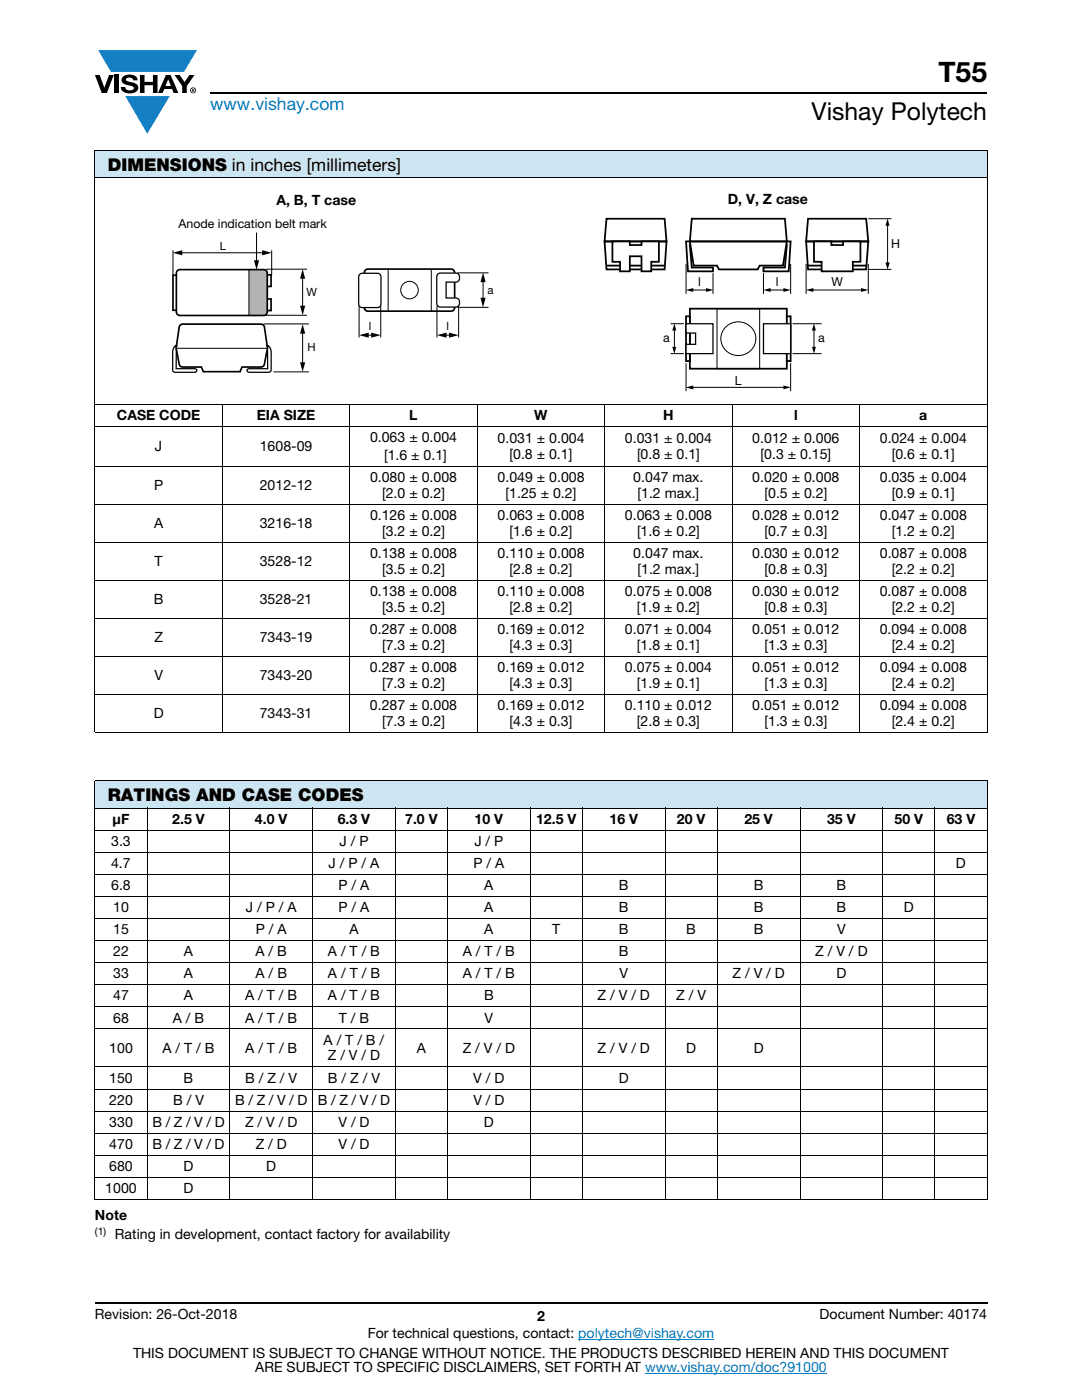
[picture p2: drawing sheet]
<svg xmlns="http://www.w3.org/2000/svg" width="216mm" height="279mm" viewBox="0 0 216 279" stroke-linecap="round" stroke-linejoin="round" font-family="sans-serif">
<defs><g id="words">
<text font-size="5.6" x="187.2" y="16.4">T55</text>
<text font-size="4.9" x="161.9" y="24">Vishay Polytech</text>
<text font-size="3.5" fill="#007ec4" x="42" y="21.9">www.vishay.com</text>
<g font-size="3.5">
<text x="21.5" y="34.1">DIMENSIONS in inches [millimeters]</text>
<text x="21.5" y="159.9">RATINGS AND CASE CODES</text>
</g>
<g font-size="2.8">
<text x="55.1" y="40.9">A, B, T case</text>
<text x="145.2" y="40.7">D, V, Z case</text>
<text x="23.3" y="83.9">CASE CODE</text>
<text x="51.2" y="83.9">EIA SIZE</text>
<text x="81.7" y="83.9">L</text>
<text x="106.6" y="83.9">W</text>
<text x="132.3" y="83.9">H</text>
<text x="158.4" y="83.9">l</text>
<text x="183.4" y="83.9">a</text>
<text x="73.8" y="88.3">0.063 ± 0.004</text>
<text x="99.3" y="88.5">0.031 ± 0.004</text>
<text x="124.7" y="88.5">0.031 ± 0.004</text>
<text x="150.1" y="88.5">0.012 ± 0.006</text>
<text x="175.6" y="88.5">0.024 ± 0.004</text>
<text x="30.9" y="90.1">J</text>
<text x="51.8" y="90.1">1608-09</text>
<text x="76.6" y="91.8">[1.6 ± 0.1]</text>
<text x="101.7" y="91.7">[0.8 ± 0.1]</text>
<text x="127.1" y="91.7">[0.8 ± 0.1]</text>
<text x="151.7" y="91.7">[0.3 ± 0.15]</text>
<text x="177.9" y="91.7">[0.6 ± 0.1]</text>
<text x="30.8" y="97.8">P</text>
<text x="51.8" y="97.8">2012-12</text>
<text x="73.8" y="96.2">0.080 ± 0.008</text>
<text x="76.2" y="99.4">[2.0 ± 0.2]</text>
<text x="99.3" y="96.2">0.049 ± 0.008</text>
<text x="100.9" y="99.4">[1.25 ± 0.2]</text>
<text x="126.4" y="96.2">0.047 max.</text>
<text x="127.2" y="99.4">[1.2 max.]</text>
<text x="150.1" y="96.2">0.020 ± 0.008</text>
<text x="152.5" y="99.4">[0.5 ± 0.2]</text>
<text x="175.6" y="96.2">0.035 ± 0.004</text>
<text x="177.9" y="99.4">[0.9 ± 0.1]</text>
<text x="30.8" y="105.4">A</text>
<text x="51.8" y="105.4">3216-18</text>
<text x="73.8" y="103.8">0.126 ± 0.008</text>
<text x="76.2" y="107">[3.2 ± 0.2]</text>
<text x="99.3" y="103.8">0.063 ± 0.008</text>
<text x="101.7" y="107">[1.6 ± 0.2]</text>
<text x="124.7" y="103.8">0.063 ± 0.008</text>
<text x="127.1" y="107">[1.6 ± 0.2]</text>
<text x="150.1" y="103.8">0.028 ± 0.012</text>
<text x="152.5" y="107">[0.7 ± 0.3]</text>
<text x="175.6" y="103.8">0.047 ± 0.008</text>
<text x="177.9" y="107">[1.2 ± 0.2]</text>
<text x="30.9" y="113">T</text>
<text x="51.8" y="113">3528-12</text>
<text x="73.8" y="111.4">0.138 ± 0.008</text>
<text x="99.3" y="111.4">0.110 ± 0.008</text>
<text x="126.4" y="111.4">0.047 max.</text>
<text x="150.1" y="111.4">0.030 ± 0.012</text>
<text x="175.6" y="111.4">0.087 ± 0.008</text>
<text x="73.8" y="119">0.138 ± 0.008</text>
<text x="76.2" y="114.6">[3.5 ± 0.2]</text>
<text x="99.3" y="119">0.110 ± 0.008</text>
<text x="101.7" y="114.6">[2.8 ± 0.2]</text>
<text x="124.7" y="119">0.075 ± 0.008</text>
<text x="127.2" y="114.6">[1.2 max.]</text>
<text x="150.1" y="119">0.030 ± 0.012</text>
<text x="152.5" y="114.6">[0.8 ± 0.3]</text>
<text x="175.6" y="119">0.087 ± 0.008</text>
<text x="177.9" y="114.6">[2.2 ± 0.2]</text>
<text x="30.7" y="120.6">B</text>
<text x="51.8" y="120.6">3528-21</text>
<text x="76.2" y="122.2">[3.5 ± 0.2]</text>
<text x="101.7" y="122.2">[2.8 ± 0.2]</text>
<text x="127.1" y="122.2">[1.9 ± 0.2]</text>
<text x="152.5" y="122.2">[0.8 ± 0.3]</text>
<text x="177.9" y="122.2">[2.2 ± 0.2]</text>
<text x="30.8" y="128.2">Z</text>
<text x="51.8" y="128.2">7343-19</text>
<text x="73.8" y="126.6">0.287 ± 0.008</text>
<text x="76.2" y="129.8">[7.3 ± 0.2]</text>
<text x="99.3" y="126.6">0.169 ± 0.012</text>
<text x="101.7" y="129.8">[4.3 ± 0.3]</text>
<text x="124.7" y="126.6">0.071 ± 0.004</text>
<text x="127.1" y="129.8">[1.8 ± 0.1]</text>
<text x="150.1" y="126.6">0.051 ± 0.012</text>
<text x="152.5" y="129.8">[1.3 ± 0.3]</text>
<text x="175.6" y="126.6">0.094 ± 0.008</text>
<text x="177.9" y="129.8">[2.4 ± 0.2]</text>
<text x="30.8" y="135.8">V</text>
<text x="51.8" y="135.8">7343-20</text>
<text x="73.8" y="134.2">0.287 ± 0.008</text>
<text x="76.2" y="137.3">[7.3 ± 0.2]</text>
<text x="99.3" y="134.2">0.169 ± 0.012</text>
<text x="101.7" y="137.3">[4.3 ± 0.3]</text>
<text x="124.7" y="134.2">0.075 ± 0.004</text>
<text x="127.1" y="137.3">[1.9 ± 0.1]</text>
<text x="150.1" y="134.2">0.051 ± 0.012</text>
<text x="152.5" y="137.3">[1.3 ± 0.3]</text>
<text x="175.6" y="134.2">0.094 ± 0.008</text>
<text x="177.9" y="137.3">[2.4 ± 0.2]</text>
<text x="30.7" y="143.4">D</text>
<text x="51.8" y="143.4">7343-31</text>
<text x="73.8" y="141.8">0.287 ± 0.008</text>
<text x="99.3" y="141.8">0.169 ± 0.012</text>
<text x="124.7" y="141.8">0.110 ± 0.012</text>
<text x="150.1" y="141.8">0.051 ± 0.012</text>
<text x="175.6" y="141.8">0.094 ± 0.008</text>
<text x="76.2" y="144.9">[7.3 ± 0.2]</text>
<text x="101.7" y="144.9">[4.3 ± 0.3]</text>
<text x="127.1" y="144.9">[2.8 ± 0.3]</text>
<text x="152.5" y="144.9">[1.3 ± 0.3]</text>
<text x="177.9" y="144.9">[2.4 ± 0.2]</text>
<text x="22.5" y="164.4">μF</text>
<text x="34.4" y="164.4">2.5 V</text>
<text x="50.9" y="164.4">4.0 V</text>
<text x="67.4" y="164.4">6.3 V</text>
<text x="80.9" y="164.4">7.0 V</text>
<text x="94.7" y="164.4">10 V</text>
<text x="107" y="164.4">12.5 V</text>
<text x="121.6" y="164.4">16 V</text>
<text x="135.1" y="164.4">20 V</text>
<text x="148.5" y="164.4">25 V</text>
<text x="165" y="164.4">35 V</text>
<text x="178.5" y="164.4">50 V</text>
<text x="188.9" y="164.4">63 V</text>
<text x="22.2" y="168.8">3.3</text>
<text x="22.2" y="173.2">4.7</text>
<text x="65.6" y="173.2">J / P / A</text>
<text x="67.7" y="168.8">J / P</text>
<text x="94.5" y="173.2">P / A</text>
<text x="94.6" y="168.8">J / P</text>
<text x="190.8" y="173.2">D</text>
<text x="22.2" y="177.6">6.8</text>
<text x="67.5" y="177.6">P / A</text>
<text x="96.6" y="177.6">A</text>
<text x="123.5" y="177.6">B</text>
<text x="150.4" y="177.6">B</text>
<text x="166.9" y="177.6">B</text>
<text x="22.6" y="182">10</text>
<text x="49" y="182">J / P / A</text>
<text x="67.5" y="182">P / A</text>
<text x="96.6" y="182">A</text>
<text x="123.5" y="182">B</text>
<text x="150.4" y="182">B</text>
<text x="166.9" y="182">B</text>
<text x="180.4" y="182">D</text>
<text x="22.6" y="186.4">15</text>
<text x="22.6" y="190.8">22</text>
<text x="36.7" y="190.8">A</text>
<text x="51" y="190.8">A / B</text>
<text x="51" y="186.4">P / A</text>
<text x="65.4" y="190.8">A / T / B</text>
<text x="69.7" y="186.4">A</text>
<text x="92.4" y="190.8">A / T / B</text>
<text x="96.6" y="186.4">A</text>
<text x="110.2" y="186.4">T</text>
<text x="123.5" y="186.4">B</text>
<text x="123.5" y="190.8">B</text>
<text x="136.9" y="186.4">B</text>
<text x="150.4" y="186.4">B</text>
<text x="162.7" y="190.8">Z / V / D</text>
<text x="167" y="186.4">V</text>
<text x="22.6" y="195.2">33</text>
<text x="36.7" y="195.2">A</text>
<text x="51" y="195.2">A / B</text>
<text x="65.4" y="195.2">A / T / B</text>
<text x="92.4" y="195.2">A / T / B</text>
<text x="123.6" y="195.2">V</text>
<text x="146.2" y="195.2">Z / V / D</text>
<text x="166.9" y="195.2">D</text>
<text x="22.6" y="199.6">47</text>
<text x="36.7" y="199.6">A</text>
<text x="48.9" y="199.6">A / T / B</text>
<text x="65.4" y="199.6">A / T / B</text>
<text x="96.6" y="199.6">B</text>
<text x="119.2" y="199.6">Z / V / D</text>
<text x="134.9" y="199.6">Z / V</text>
<text x="22.6" y="204.1">68</text>
<text x="34.5" y="204.1">A / B</text>
<text x="48.9" y="204.1">A / T / B</text>
<text x="64.6" y="208.5">A / T / B /</text>
<text x="67.6" y="204.1">T / B</text>
<text x="96.7" y="204.1">V</text>
<text x="21.8" y="210.1">100</text>
<text x="32.4" y="210.1">A / T / B</text>
<text x="48.9" y="210.1">A / T / B</text>
<text x="65.4" y="211.6">Z / V / D</text>
<text x="83.2" y="210.1">A</text>
<text x="92.3" y="210.1">Z / V / D</text>
<text x="119.2" y="210.1">Z / V / D</text>
<text x="136.9" y="210.1">D</text>
<text x="150.4" y="210.1">D</text>
<text x="21.8" y="216.1">150</text>
<text x="21.8" y="220.5">220</text>
<text x="34.5" y="220.5">B / V</text>
<text x="36.6" y="216.1">B</text>
<text x="46.9" y="220.5">B / Z / V / D</text>
<text x="48.9" y="216.1">B / Z / V</text>
<text x="63.4" y="220.5">B / Z / V / D</text>
<text x="65.4" y="216.1">B / Z / V</text>
<text x="94.4" y="216.1">V / D</text>
<text x="94.4" y="220.5">V / D</text>
<text x="123.5" y="216.1">D</text>
<text x="21.8" y="224.9">330</text>
<text x="30.4" y="224.9">B / Z / V / D</text>
<text x="48.9" y="224.9">Z / V / D</text>
<text x="67.5" y="224.9">V / D</text>
<text x="96.6" y="224.9">D</text>
<text x="21.8" y="229.3">470</text>
<text x="21.8" y="233.7">680</text>
<text x="30.4" y="229.3">B / Z / V / D</text>
<text x="36.6" y="233.7">D</text>
<text x="51" y="229.3">Z / D</text>
<text x="53.1" y="233.7">D</text>
<text x="67.5" y="229.3">V / D</text>
<text x="21" y="238.1">1000</text>
<text x="36.6" y="238.1">D</text>
<text x="18.9" y="243.4">Note</text>
<text x="22.9" y="247.3">Rating in development, contact factory for availability</text>
<text x="18.9" y="263.3">Revision: 26-Oct-2018</text>
<text x="107.2" y="263.6">2</text>
<text x="163.6" y="263.3">Document Number: 40174</text>
<text x="73.4" y="267.1">For technical questions, contact: polytech@vishay.com</text>
<text x="26.5" y="271">THIS DOCUMENT IS SUBJECT TO CHANGE WITHOUT NOTICE. THE PRODUCTS DESCRIBED HEREIN AND THIS DOCUMENT</text>
<text x="50.9" y="273.8">ARE SUBJECT TO SPECIFIC DISCLAIMERS, SET FORTH AT www.vishay.com/doc?91000</text>
</g>
<g font-size="2.5">
<text x="35.6" y="45.5">Anode indication belt mark</text>
<text x="177.8" y="49.4">H</text>
<text x="139.3" y="57.2">l</text>
<text x="154.8" y="57.2">l</text>
<text x="165.9" y="57.2">W</text>
<text x="132.3" y="68.4">a</text>
<text x="163.3" y="68.4">a</text>
<text x="146.6" y="76.7">L</text>
</g>
<g font-size="2.3">
<text x="43.8" y="49.8">L</text>
<text x="61.1" y="59">W</text>
<text x="97.3" y="58.6">a</text>
<text x="73.6" y="65.8">l</text>
<text x="89.1" y="65.8">l</text>
<text x="61.4" y="70.1">H</text>
</g>
<text font-size="2.1" x="18.9" y="246.4">(1)</text>
</g></defs>
<g fill="#147fc3">
<path d="M19.6 10h19.7l-2.6 4.3h-1.1h-13.5z"/>
<path d="M25 19.2h8.9l-4.5 7.5z"/>
</g>
<g fill="#000">
<path d="M18.9 15h1l.9 2.5 1-2.5h.9l-1.4 3.6h-1zM22.9 15h.9v3.6h-.9zM24.6 15.3a2.1 2.1 0 0 1 2.8 .3l.1 .4h-.9a.79 .79 0 0 0-.7-.5 .79 .79 0 0 0-.8 .4l.3 .3 1 .2a1.08 1.08 0 0 1 1.2 1 1.08 1.08 0 0 1-1.1 1.2 1.73 1.73 0 0 1-2.4-1.2h.9a.96 .96 0 0 0 .8 .6 .96 .96 0 0 0 .9-.4 1.31 1.31 0 0 0-1.2-.6 1.03 1.03 0 0 1-1.1-.6 1.03 1.03 0 0 1 .2-1.1zM27.9 15h.9v1.3h1.7v-1.3h.9v3.6h-.9v-1.6h-1.7v1.6h-.9zM34.8 15h1.1l.9 1.4 1-1.4h1l-1.5 2.2v1.4h-.9v-1.4z"/>
<path d="M33.6 15.9l.5 1.3h-1.1zM33.1 15l-1.6 3.6h1l.3-.8h1.5l.3 .8h1l-1.6-3.6z"/>
<path d="M38.4 17.8h.2v.2h-.2zM38.3 17.7v.7h.1v-.3l.4 .3-.2-.3 .2-.2-.1-.2z"/>
<path d="M38.1 18a.46 .46 0 0 1 .9 0 .46 .46 0 0 1-.9 0zM37.9 18a.6 .6 0 0 0 1.2 0 .6 .6 0 0 0-1.2 0z"/>
</g>
<path d="M42 18.6h155M18.9 260h178.1" fill="none" stroke="#000" stroke-width=".36"/>
<path d="M115.4 267.3h27.1M128.7 274h36.3" fill="none" stroke="#007ec4" stroke-width=".2"/>
<g fill="#cce5f3">
<path d="M18.9 155.8h178.1v5.5h-178.1z"/>
<path d="M18.9 30h178.1v5.5h-178.1z"/>
</g>
<g fill="none" stroke="#000" stroke-width=".2">
<path d="M18.9 30h178.1M18.9 35.5h178.1M18.9 30.1v116M197 30.1v116M18.9 80.8h178.1M18.9 85.2h178.1M18.9 93.1h178.1M44.4 80.7v65.6M69.8 80.7v65.6M95.2 80.7v65.6M120.7 80.7v65.6M146.1 80.7v65.6"/>
<path d="M171.5 80.7v65.6M18.9 100.7h178.1M18.9 108.3h178.1M18.9 115.9h178.1M18.9 123.5h178.1M18.9 131.1h178.1M18.9 138.6h178.1M18.9 146.2h178.1M18.9 155.8h178.1M18.9 155.9v83.4M197 155.9v83.4M18.9 161.3h178.1"/>
<path d="M18.9 165.7h178.1M18.9 170.1h178.1M18.9 174.5h178.1M18.9 178.9h178.1M29.4 161.2v78.3M45.9 161.2v78.3M62.4 161.2v78.3M78.9 161.2v78.3M89.3 161.2v78.3M105.8 161.2v78.3M116.2 161.2v78.3M132.7 161.2v78.3"/>
<path d="M143.1 161.2v78.3M159.6 161.2v78.3M176.1 161.2v78.3M186.5 161.2v78.3M18.9 183.3h178.1M18.9 187.7h178.1M18.9 192.1h178.1M18.9 196.5h178.1M18.9 201h178.1M18.9 205.4h178.1M18.9 212.9h178.1M18.9 217.4h178.1"/>
<path d="M18.9 221.8h178.1M18.9 226.2h178.1M18.9 230.6h178.1M18.9 235h178.1M18.9 239.4h178.1"/>
</g>
<path d="M34.3 38.5h64.2v35.9h-64.2z" fill="#fff"/>
<path d="M49.7 53.8h2.9a.71 .71 0 0 1 .7 .7v7.7a.71 .71 0 0 1-.7 .8h-2.9z" fill="#b3b3b3"/>
<path d="M35.2 54.9h-.7v7h.7M35.4 54l.5-.2h16.7a.71 .71 0 0 1 .7 .7v7.7a.71 .71 0 0 1-.7 .8h-16.7a.71 .71 0 0 1-.7-.8v-7.7zM53.3 54.8h.8v2.4h-.8M53.3 59.7h.8v2.3h-.8M72.9 53.9l.5-.2h16.6a.71 .71 0 0 1 .7 .7v7a.71 .71 0 0 1-.7 .7h-16.6a.71 .71 0 0 1-.7-.7v-7zM35.9 64.9l.5-.2h15.7a.71 .71 0 0 1 .7 .7l.6 4.1-.6 3a.71 .71 0 0 1-.7 .8h-3.8l-.4 .9h-7.3l-.4-.9h-3.8a.71 .71 0 0 1-.7-.8l-.6-3 .6-4.1z" fill="none" stroke="#000" stroke-width=".34"/>
<path d="M34.5 49.9v5M36 50.4h16.6M49.7 53.8v9.2M51.2 46.4v5.9M53.1 53.7h8.2M54.2 49.9v5M60.4 55.3v6.1M35.3 69.5h17.9M52.6 64.6h9M53.1 62.9h8.2M54.6 74.2h7M60.4 66.2v6.5" fill="none" stroke="#000" stroke-width=".2"/>
<path d="M34.5 50.4l1.9-.5v1.1zM50.7 51.9h1l-.5 1.9zM52.3 49.9l1.9 .5-1.9 .6zM60.4 53.7l.5 1.9h-1zM59.9 61h1l-.5 1.9zM60.4 64.7l.5 1.9h-1zM59.9 72.3h1l-.5 1.9z" fill="#000"/>
<path d="M34.9 69.1l.5-.1h-.2l-.1 4.6h3.7l.5 .2-.2 .4-.3 .1h-2.8a1.69 1.69 0 0 1-1.5-.2v-3.5a2.04 2.04 0 0 1 .4-1.5zM53.2 69a1.29 1.29 0 0 1 .9 1.6v2.2a1.59 1.59 0 0 1-.2 1.4l-4.2 .1-.4-.3 .1-.3 .3-.1h3.7v-4.6z" fill="none" stroke="#000" stroke-width=".25"/>
<path d="M71.8 54.7l.5-.2h3a.71 .71 0 0 1 .7 .8v5.4a.71 .71 0 0 1-.7 .7h-3a.71 .71 0 0 1-.7-.7v-5.4z" fill="#fff"/>
<path d="M71.8 54.7l.5-.2h3a.71 .71 0 0 1 .7 .8v5.4a.71 .71 0 0 1-.7 .7h-3a.71 .71 0 0 1-.7-.7v-5.4z" fill="none" stroke="#000" stroke-width=".25"/>
<path d="M87.4 54.7l.5-.2h3.1a.92 .92 0 0 1 .7 .9 .92 .92 0 0 1-.7 .9h-2v3.2h2a.92 .92 0 0 1 .7 .9 .92 .92 0 0 1-.7 .9h-3.1a.71 .71 0 0 1-.7-.7v-5.4z" fill="#fff"/>
<path d="M87.4 54.7l.5-.2h3.1a.92 .92 0 0 1 .7 .9 .92 .92 0 0 1-.7 .9h-2v3.2h2a.92 .92 0 0 1 .7 .9 .92 .92 0 0 1-.7 .9h-3.1a.71 .71 0 0 1-.7-.7v-5.4z" fill="none" stroke="#000" stroke-width=".25"/>
<circle cx="81.7" cy="57.9" r="1.75" fill="#fff"/>
<g fill="none" stroke="#000" stroke-width=".2">
<path d="M77.4 53.7v8.4M86.1 53.7v8.4M91.3 54.5h6.2M96.4 56v3.8M71.7 61.1v6.2M73.2 66.9h1.2M76 61.1v6.2M87.2 61.1v6.2M88.8 66.9h1.2M91.3 61.3h6.2M91.5 61.1v6.2"/>
<circle cx="81.7" cy="57.9" r="1.75"/>
</g>
<path d="M96.4 54.4l.5 1.9h-1zM95.9 59.4h1l-.5 1.9zM71.7 66.9l1.9-.5v1zM74.1 66.4l1.9 .5-1.9 .5zM87.2 66.9l1.9-.5v1zM89.6 66.4l1.9 .5-1.9 .5z" fill="#000"/>
<path d="M120.4 38.4h59.2v39.7h-59.2z" fill="#fff"/>
<path d="M120.6 48.2h12.4l-.4 5.6h-11.6zM121 43.7h11.6l.4 4.5h-12.4zM121 53h11.6M137.7 48.2h-.8l.4 6h5v-.8h-4.3l-.3-4.5h.1M137.7 48.2h19.3l-.8 4.8h-4.6l-.4 .8h-7.7l-.4-.8h-4.7zM138 43.7h18.6l.4 4.5h-19.3zM157 48.2h.8l-.4 6h-5.1v-.8h4.3l.4-4.5h-.1M137.7 61.6h19.3v12h-19.3z" fill="none" stroke="#000" stroke-width=".35"/>
<path d="M136.9 52.7v5.9M142.3 54.5v4.1M152.3 54.5v4.1M157.8 52.7v5.9M160.9 52.7v5.9M173.3 43.6h4.6M173.3 53.8h4.6M173.3 52.7v5.9M136.9 72.5v5.6M157.8 72.5v5.6" fill="none" stroke="#000" stroke-width=".2"/>
<path d="M121 53h11.6" fill="none" stroke="#757575" stroke-width=".2"/>
<path d="M122.2 48.2h3.5v.7h2.3v-.7h3.5v4h-1.6v2h-1.9v-3.1h-2.3v3.1h-2v-2h-1.5z" fill="#fff"/>
<path d="M122.2 48.2h3.5v.7h2.3v-.7h3.5v4h-1.6v2h-1.9v-3.1h-2.3v3.1h-2v-2h-1.5zM160.9 48.2h12.4l-.5 5.6h-11.6zM161.2 43.7h11.6l.5 4.5h-12.4zM161.2 53h11.6" fill="none" stroke="#000" stroke-width=".35"/>
<path d="M161.2 53h11.6" fill="none" stroke="#757575" stroke-width=".2"/>
<path d="M143.1 61.6h8.5v12h-8.5zM144.9 65.2a3.4 3.4 0 0 1 5.4 .7 3.4 3.4 0 0 1-2.3 5 3.4 3.4 0 0 1-3.7-1.7 3.4 3.4 0 0 1 .6-4z" fill="none" stroke="#000" stroke-width=".2"/>
<path d="M138 77.3h18.6z" fill="#fff"/>
<path d="M138 77.3h18.6" fill="none" stroke="#000" stroke-width=".2"/>
<path d="M136.8 77.3l1.5-.4v.8zM156.3 76.9l1.5 .4-1.5 .4z" fill="#000"/>
<path d="M162 57.9h10.1z" fill="#fff"/>
<path d="M162 57.9h10.1" fill="none" stroke="#000" stroke-width=".2"/>
<path d="M160.8 57.9l1.5-.4v.8zM171.8 57.5l1.5 .4-1.5 .4z" fill="#000"/>
<path d="M177.1 44.7v8z" fill="#fff"/>
<path d="M177.1 44.8v7.9" fill="none" stroke="#000" stroke-width=".2"/>
<path d="M176.7 52.4h.8l-.4 1.4zM177.1 43.6l.4 1.4h-.8z" fill="#000"/>
<path d="M138 57.9h3.1z" fill="#fff"/>
<path d="M138 57.9h3.1" fill="none" stroke="#000" stroke-width=".2"/>
<path d="M136.8 57.9l1.5-.4v.8zM140.9 57.5l1.5 .4-1.5 .4z" fill="#000"/>
<path d="M153.5 57.9h3.1z" fill="#fff"/>
<path d="M153.5 57.9h3.1" fill="none" stroke="#000" stroke-width=".2"/>
<path d="M152.3 57.9l1.5-.4v.8zM156.3 57.5l1.5 .4-1.5 .4z" fill="#000"/>
<path d="M162.4 48.2h3.5v.7h2.3v-.7h3.5v4h-1.5v2h-6.3v-2h-1.5z" fill="#fff"/>
<path d="M162.4 48.2h3.5v.7h2.3v-.7h3.5v4h-1.5v2h-6.3v-2h-1.5z" fill="none" stroke="#000" stroke-width=".35"/>
<path d="M157 63.1h.8v9h-.8z" fill="#fff"/>
<path d="M157 63.1h.8v9h-.8z" fill="none" stroke="#000" stroke-width=".35"/>
<path d="M152.3 64.6h5.5v6h-5.5z" fill="#fff"/>
<path d="M152.3 64.6h5.5v6h-5.5z" fill="none" stroke="#000" stroke-width=".25"/>
<path d="M136.9 63.1h.8v9h-.8z" fill="#fff"/>
<path d="M136.9 63.1h.8v9h-.8z" fill="none" stroke="#000" stroke-width=".35"/>
<path d="M136.9 64.6h5.4v6h-5.4v-1.9h1.9v-2.2h-1.9z" fill="#fff"/>
<path d="M136.9 64.6h5.4v6h-5.4v-1.9h1.9v-2.2h-1.9z" fill="none" stroke="#000" stroke-width=".25"/>
<path d="M158.1 64.6h5.8M158.1 70.6h5.8" fill="none" stroke="#000" stroke-width=".2"/>
<path d="M162.4 65.7v3.8z" fill="#fff"/>
<path d="M133.8 64.6h2.7M133.8 70.6h2.7M162.4 65.7v3.8" fill="none" stroke="#000" stroke-width=".2"/>
<path d="M162 69.2h.8l-.4 1.4zM162.4 64.6l.4 1.4h-.8z" fill="#000"/>
<path d="M134.6 65.7v3.8z" fill="#fff"/>
<path d="M134.6 65.7v3.8" fill="none" stroke="#000" stroke-width=".2"/>
<path d="M134.1 69.2h.8l-.3 1.4zM134.6 64.6l.3 1.4h-.8z" fill="#000"/>
<use href="#words"/>
</svg>
